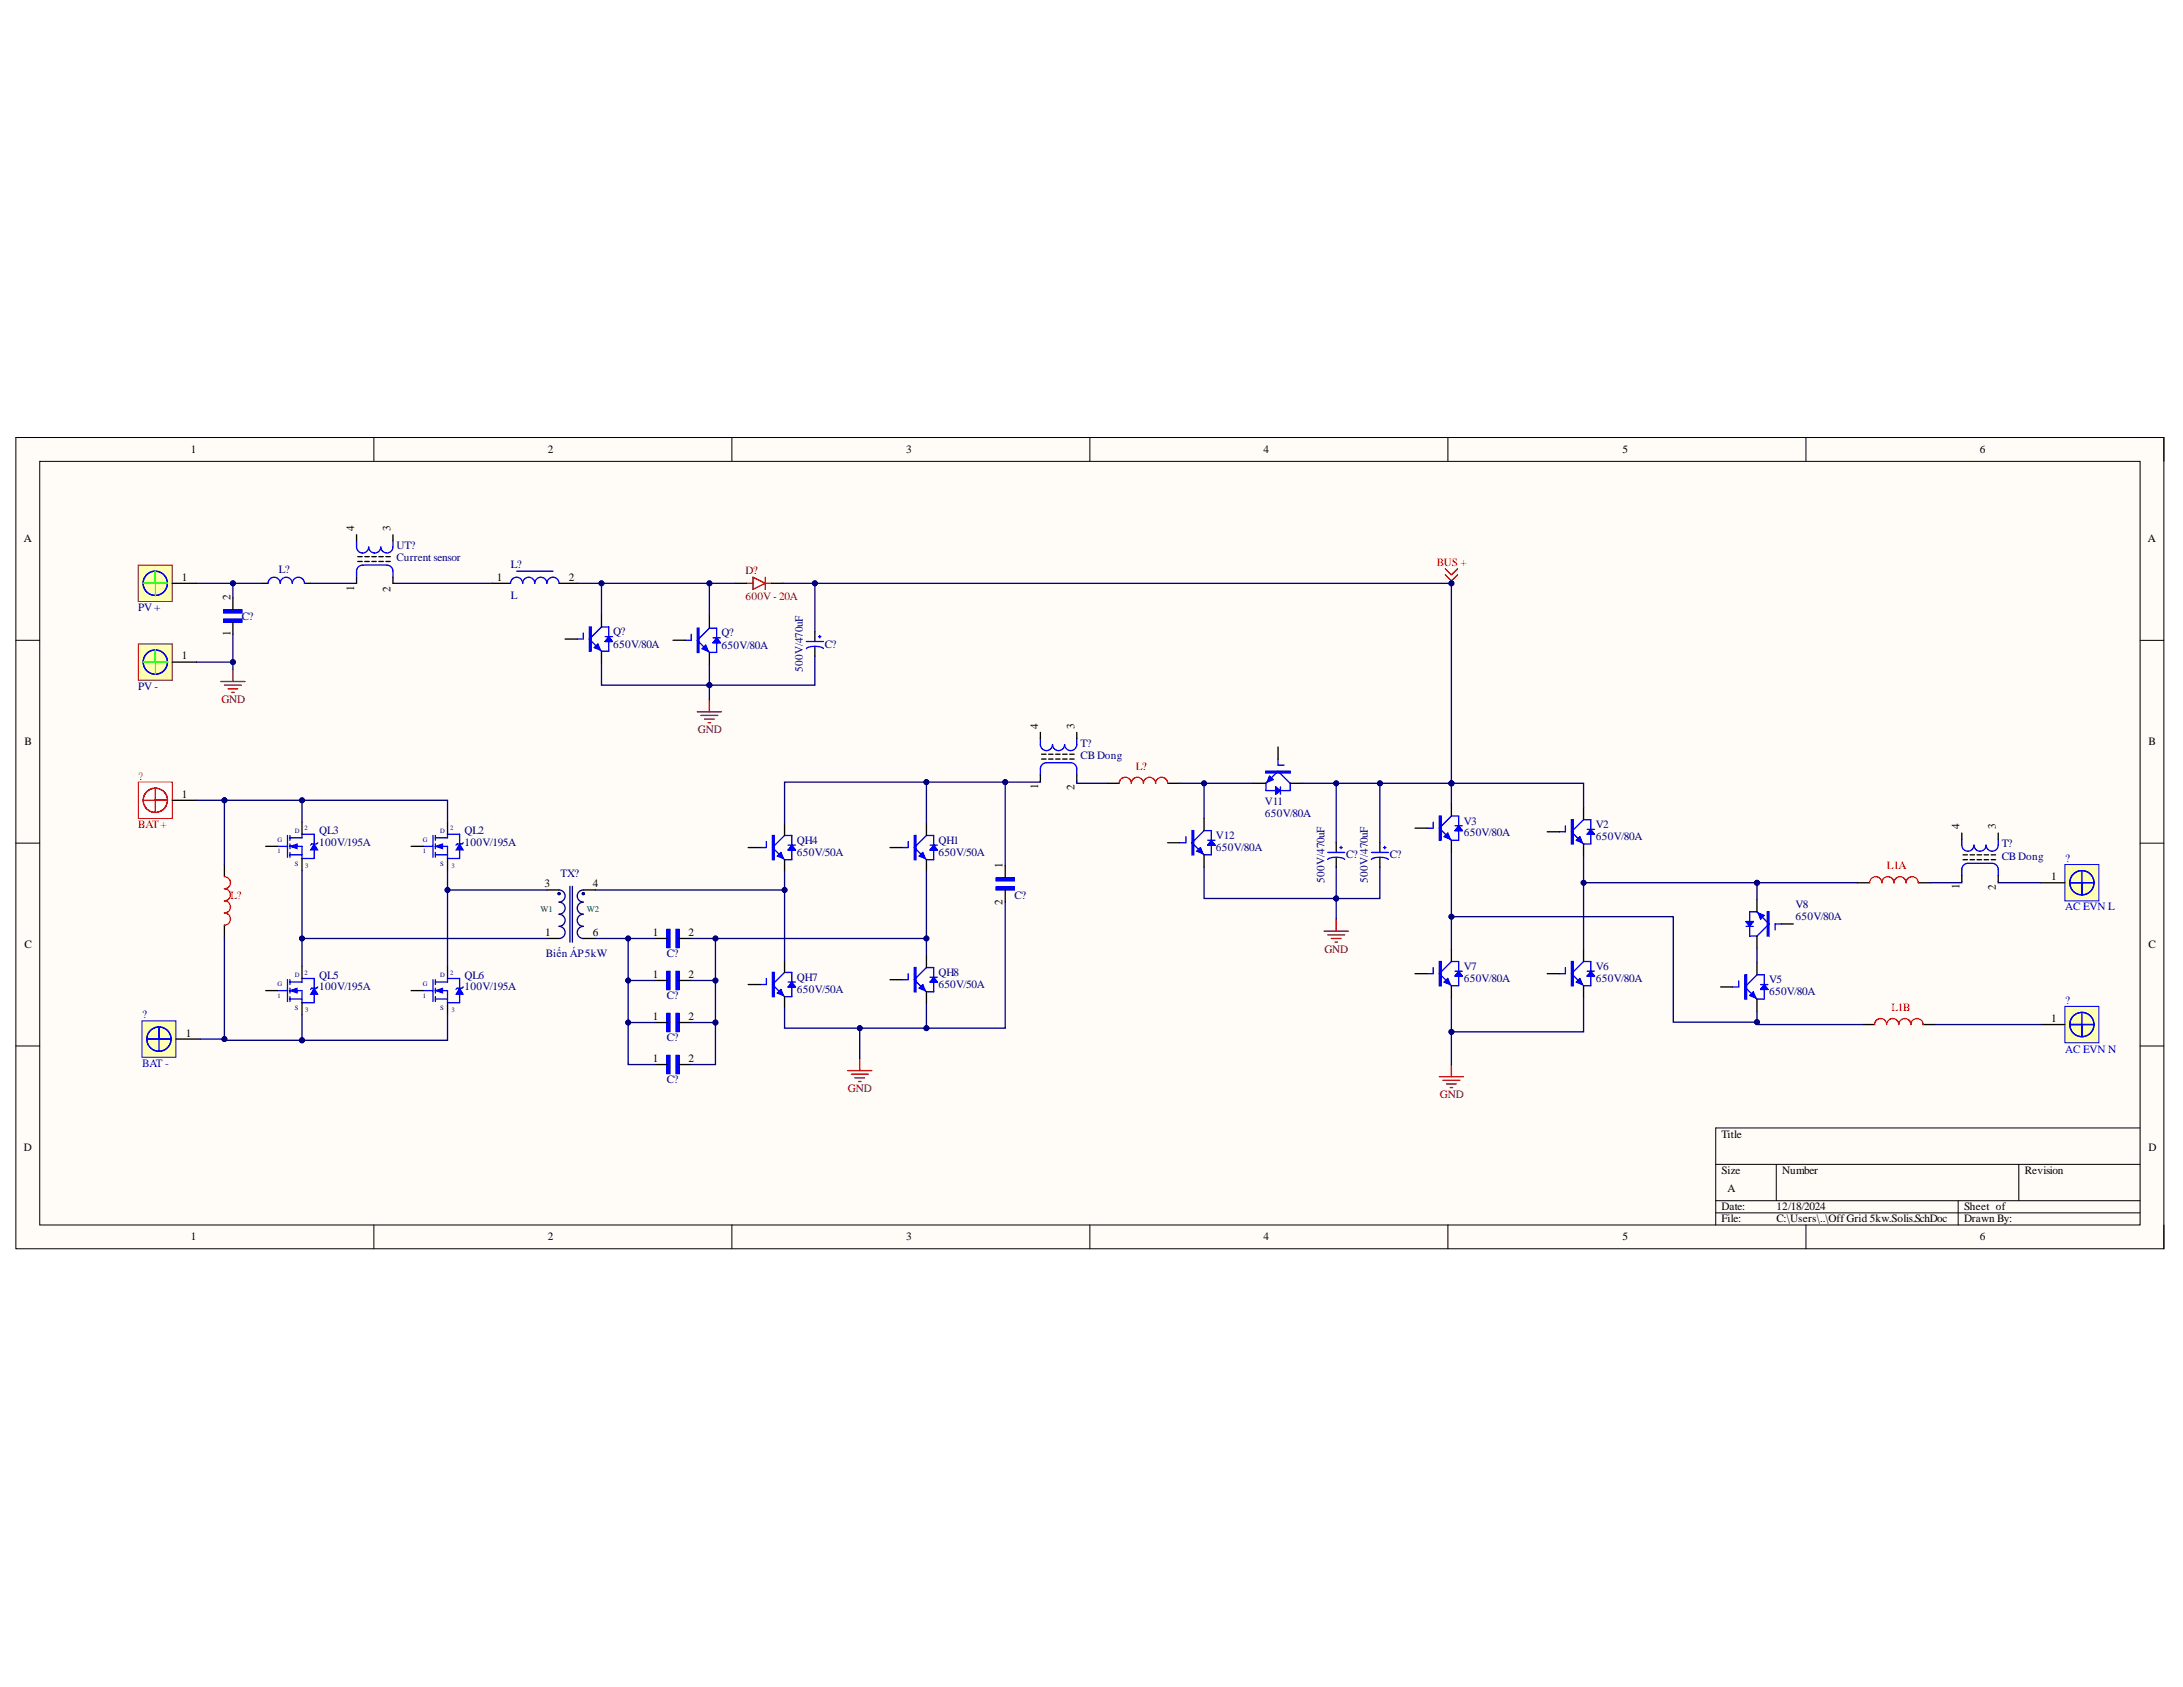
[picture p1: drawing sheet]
<svg xmlns="http://www.w3.org/2000/svg" width="279mm" height="216mm" viewBox="0 0 279 216" stroke-linecap="round" stroke-linejoin="round" font-family="sans-serif">
<defs><g id="words">
<g font-size="1.4">
<text x="24.4" y="57.9">1</text>
<text x="70.1" y="57.9">2</text>
<text x="116" y="57.9">3</text>
<text x="161.7" y="57.9">4</text>
<text x="207.6" y="57.9">5</text>
<text x="253.4" y="57.9">6</text>
<text x="3" y="69.4">A</text>
<text x="45.3" y="68" transform="rotate(-90 45.3 68)">4</text>
<text x="50" y="68" transform="rotate(-90 50 68)">3</text>
<text x="274.9" y="69.4">A</text>
<text x="23.3" y="74.3">1</text>
<text x="29.5" y="76.8" transform="rotate(-90 29.5 76.8)">2</text>
<text x="45.3" y="75.7" transform="rotate(-90 45.3 75.7)">1</text>
<text x="50" y="75.8" transform="rotate(-90 50 75.8)">2</text>
<text x="63.6" y="74.3">1</text>
<text x="72.8" y="74.3">2</text>
<text x="29.5" y="81.3" transform="rotate(-90 29.5 81.3)">1</text>
<text x="23.3" y="84.4">1</text>
<text x="3.1" y="95.4">B</text>
<text x="132.9" y="93.3" transform="rotate(-90 132.9 93.3)">4</text>
<text x="137.5" y="93.3" transform="rotate(-90 137.5 93.3)">3</text>
<text x="275" y="95.4">B</text>
<text x="132.9" y="101" transform="rotate(-90 132.9 101)">1</text>
<text x="137.5" y="101.1" transform="rotate(-90 137.5 101.1)">2</text>
<text x="23.3" y="102.1">1</text>
<text x="250.8" y="106.1" transform="rotate(-90 250.8 106.1)">4</text>
<text x="255.4" y="106.1" transform="rotate(-90 255.4 106.1)">3</text>
<text x="69.7" y="113.6">3</text>
<text x="75.9" y="113.6">4</text>
<text x="128.3" y="111.1" transform="rotate(-90 128.3 111.1)">1</text>
<text x="250.8" y="113.8" transform="rotate(-90 250.8 113.8)">1</text>
<text x="255.4" y="113.9" transform="rotate(-90 255.4 113.9)">2</text>
<text x="262.5" y="112.6">1</text>
<text x="69.8" y="119.7">1</text>
<text x="75.9" y="119.7">6</text>
<text x="83.6" y="119.7">1</text>
<text x="88.1" y="119.7">2</text>
<text x="128.3" y="115.8" transform="rotate(-90 128.3 115.8)">2</text>
<text x="3.1" y="121.3">C</text>
<text x="83.6" y="125.1">1</text>
<text x="88.1" y="125.1">2</text>
<text x="275" y="121.3">C</text>
<text x="83.6" y="130.6">1</text>
<text x="88.1" y="130.6">2</text>
<text x="262.5" y="130.8">1</text>
<text x="23.8" y="132.7">1</text>
<text x="83.6" y="135.9">1</text>
<text x="88.1" y="135.9">2</text>
<text x="3" y="147.3">D</text>
<text x="220.3" y="145.6">Title</text>
<text x="275" y="147.3">D</text>
<text x="220.3" y="150.3">Size</text>
<text x="220.3" y="154.9">Date:</text>
<text x="221.1" y="152.5">A</text>
<text x="227.4" y="154.9">12/18/2024</text>
<text x="228.1" y="150.3">Number</text>
<text x="251.4" y="154.9">Sheet of</text>
<text x="259.2" y="150.3">Revision</text>
<text x="24.4" y="158.7">1</text>
<text x="70.1" y="158.7">2</text>
<text x="116" y="158.7">3</text>
<text x="161.7" y="158.7">4</text>
<text x="207.6" y="158.7">5</text>
<text x="220.3" y="156.4">File:</text>
<text x="227.4" y="156.4">C:\Users\..\OffGrid 5kw.Solis.SchDoc</text>
<text x="251.4" y="156.4">Drawn By:</text>
<text x="253.4" y="158.7">6</text>
</g>
<g font-size="1.4" fill="#000080">
<text x="50.7" y="70.3">UT?</text>
<text x="50.7" y="71.8">Current sensor</text>
<text x="35.7" y="73.3">L?</text>
<text x="65.4" y="72.6">L?</text>
<text x="65.4" y="76.6">L</text>
<text x="17.7" y="78.2">PV+</text>
<text x="31" y="79.3">C?</text>
<text x="78.5" y="81.3">Q?</text>
<text x="78.5" y="82.9">650V/80A</text>
<text x="92.4" y="81.4">Q?</text>
<text x="92.4" y="83">650V/80A</text>
<text x="105.6" y="82.9">C?</text>
<text x="17.7" y="88.3">PV -</text>
<text x="102.8" y="86" transform="rotate(-90 102.8 86)">500V/470uF</text>
<text x="138.3" y="95.6">T?</text>
<text x="138.3" y="97.2">CBDong</text>
<text x="40.9" y="106.7">QL3</text>
<text x="59.5" y="106.7">QL2</text>
<text x="102" y="108">QH4</text>
<text x="120.1" y="108">QH1</text>
<text x="155.6" y="107.4">V12</text>
<text x="161.9" y="103">V11</text>
<text x="161.9" y="104.6">650V/80A</text>
<text x="187.3" y="105.5">V3</text>
<text x="187.3" y="107.1">650V/80A</text>
<text x="204.3" y="106">V2</text>
<text x="204.3" y="107.5">650V/80A</text>
<text x="40.9" y="108.3">100V/195A</text>
<text x="59.5" y="108.3">100V/195A</text>
<text x="71.7" y="112.3">TX?</text>
<text x="102" y="109.5">650V/50A</text>
<text x="120.1" y="109.5">650V/50A</text>
<text x="155.6" y="108.9">650V/80A</text>
<text x="169.5" y="113" transform="rotate(-90 169.5 113)">500V/470uF</text>
<text x="172.3" y="109.8">C?</text>
<text x="175.1" y="113" transform="rotate(-90 175.1 113)">500V/470uF</text>
<text x="177.9" y="109.8">C?</text>
<text x="256.2" y="108.4">T?</text>
<text x="256.2" y="110">CBDong</text>
<text x="129.8" y="115.1">C?</text>
<text x="229.8" y="116.2">V8</text>
<text x="229.8" y="117.8">650V/80A</text>
<text x="40.9" y="125.2">QL5</text>
<text x="59.5" y="125.2">QL6</text>
<text x="69.9" y="122.4">Biến ÁP5kW</text>
<text x="85.3" y="122.5">C?</text>
<text x="102" y="125.5">QH7</text>
<text x="120.1" y="124.9">QH8</text>
<text x="187.3" y="124.1">V7</text>
<text x="187.3" y="125.7">650V/80A</text>
<text x="204.3" y="124.1">V6</text>
<text x="204.3" y="125.7">650V/80A</text>
<text x="226.4" y="125.8">V5</text>
<text x="40.9" y="126.8">100V/195A</text>
<text x="59.5" y="126.8">100V/195A</text>
<text x="85.3" y="127.9">C?</text>
<text x="102" y="127.1">650V/50A</text>
<text x="120.1" y="126.4">650V/50A</text>
<text x="226.4" y="127.3">650V/80A</text>
<text x="85.3" y="133.3">C?</text>
<text x="85.3" y="138.6">C?</text>
</g>
<g font-size="1.4" fill="#c00">
<text x="95.4" y="73.4">D?</text>
<text x="95.4" y="76.8">600V- 20A</text>
</g>
<g font-size="1.4" fill="#f00">
<text x="183.9" y="72.5">BUS +</text>
<text x="17.7" y="99.8">?</text>
<text x="145.4" y="98.5">L?</text>
<text x="17.7" y="106">BAT+</text>
<text x="241.5" y="111.2">L1A</text>
<text x="29.5" y="115">L?</text>
<text x="242.1" y="129.4">L1B</text>
</g>
<g font-size="1.4" fill="#800000">
<text x="28.3" y="90">GND</text>
<text x="89.3" y="93.9">GND</text>
<text x="169.5" y="121.9">GND</text>
<text x="108.5" y="139.8">GND</text>
<text x="184.3" y="140.5">GND</text>
</g>
<g font-size="1.4" fill="#00f">
<text x="264.3" y="110.3">?</text>
<text x="264.3" y="116.5">AC EVN L</text>
<text x="18.2" y="130.3">?</text>
<text x="264.3" y="128.4">?</text>
<text x="18.2" y="136.6">BAT -</text>
<text x="264.3" y="134.7">AC EVN N</text>
</g>
<g font-size="1.1" fill="#008000">
<text x="69.2" y="116.7">W1</text>
<text x="75.1" y="116.7">W2</text>
</g>
<g font-size=".8" fill="#000080">
<text x="35.5" y="107.8">G</text>
<text x="37.7" y="106.5">D</text>
<text x="39" y="106.2">2</text>
<text x="54.1" y="107.8">G</text>
<text x="56.3" y="106.5">D</text>
<text x="57.6" y="106.2">2</text>
<text x="35.5" y="109.2">1</text>
<text x="37.7" y="110.8">S</text>
<text x="39.1" y="111">3</text>
<text x="54.1" y="109.2">1</text>
<text x="56.3" y="110.8">S</text>
<text x="57.8" y="111">3</text>
<text x="37.7" y="125">D</text>
<text x="39" y="124.7">2</text>
<text x="56.3" y="125">D</text>
<text x="57.6" y="124.7">2</text>
<text x="35.5" y="126.2">G</text>
<text x="35.5" y="127.7">1</text>
<text x="37.7" y="129.2">S</text>
<text x="39.1" y="129.5">3</text>
<text x="54.1" y="126.2">G</text>
<text x="54.1" y="127.7">1</text>
<text x="56.3" y="129.2">S</text>
<text x="57.8" y="129.5">3</text>
</g>
</g></defs>
<path d="M2 56h275v103.8h-275z" fill-rule="evenodd" fill="#fffcf8"/>
<path d="M2 56h275v103.8h-275z" fill="none" stroke="#000" stroke-width=".13"/>
<path d="M5.1 59h268.8v97.8h-268.8z" fill-rule="evenodd" fill="#fffcf8"/>
<g fill="none" stroke="#000" stroke-width=".13">
<path d="M2 56h3.1M5.1 59h268.8v97.8h-268.8zM47.9 56v3M93.7 56v3M139.5 56v3M185.3 56v3M231.1 56v3M273.9 56h3.1v3M2 81.9h3.1M273.9 82h3.1M2 107.9h3.1M273.9 107.9h3.1"/>
<path d="M2 133.9h3.1M273.9 133.9h3.1M47.9 156.8v3M93.7 156.8v3M139.5 156.8v3M185.3 156.8v3M219.6 149h54.3M219.6 153.7h54.3M219.6 155.2h54.3M227.3 149v4.7M231.1 156.8v3M250.6 153.7v3.1"/>
<path d="M258.4 149v4.7M273.9 144.4h-54.3v12.4M277 156.8v3"/>
</g>
<path d="M162 98.8h3.1M99 106.9v3.1M117.1 106.9v3.1M152.7 106.3v3.1M184.3 104.4v3.1M201.2 104.9v3.1M99 124.5v3.1M117.1 123.8v3.1M184.3 123.1v3.1M201.2 123.1v3.1" fill="none" stroke="#00f" stroke-width=".23"/>
<g fill="none" stroke="#00f" stroke-width=".17">
<path d="M162 98.7h3.1v.2h-3.1zM162.5 99.3l.5 .5-.8 .3zM162.5 99.5l.3 .3-.5 .2zM162.5 99.6l.1 .2M163.6 97.1v.8h.7M85.4 118.9h.3v2.4h-.3zM86.5 118.9h.4v2.4h-.4zM98.1 107.7v.8h-.8M98.9 106.9h.2v3.1h-.2zM99.5 109.6l.4-.5 .4 .8zM99.6 109.6l.3-.4 .3 .6zM99.9 109.4l-.1 .2"/>
<path d="M100.2 109.8l-1.3-1.3 1.5-1.6h.9v3.1h-.9l-.1-.1M100.2 109.8l.1 .1M100.9 108.2h.9M100.9 108.8h.9M100.9 108.8l.1-.2 .5 .2M101.3 108.2l-.4 .6M101.3 108.2l.5 .6M101.3 108.2l-.3 .6 .3-.5M101.3 108.3l-.1 .5 .1-.2M101.3 108.3l.2 .2M101.3 108.3l.2 .5M101.3 108.6l.5 .2"/>
<path d="M101.3 108.6l.2 .2M101.3 108.6l-.4 .2M101.5 108.5l-.2 .1M101.5 108.5l.2 .1M101.5 108.5v.3M101.5 108.5l.2 .3M101.7 108.6l-.2 .2M101.7 108.6l.1 .2M116.2 107.7v.8h-.7M117 106.9h.3v3.1h-.3zM117 108.5l1.6-1.6h.9v3.1h-.9zM117.6 109.6l.5-.5 .3 .8z"/>
<path d="M117.9 109.4l.2-.2 .2 .6-.5-.2zM118.1 109.4l-.2 .2M119 108.2h1M119 108.8h1M119 108.8l.2-.2 .5 .2M119.5 108.2l-.5 .6M119.5 108.2l.5 .6M119.5 108.2l-.3 .6 .3-.5M119.5 108.3l-.2 .5 .4-.3M119.5 108.3l.2 .2M119.5 108.3l.2 .5M119.5 108.6l.5 .2"/>
<path d="M119.5 108.6l.2 .2M119.5 108.6l-.5 .2M119.7 108.5l.1 .1M119.7 108.5v.3M119.7 108.5l.1 .3M119.8 108.6l-.1 .2M119.8 108.6l.2 .2M151.8 107.1v.8h-.8M152.6 106.3h.2v3.1h-.2zM152.6 107.9l1.5-1.6h.9v3.1h-.9zM153.2 108.9l.4-.4 .4 .7zM153.3 108.9l.3-.3 .3 .6z"/>
<path d="M153.6 108.8l-.1 .1M154.6 107.5h.9M154.6 108.2h.9M154.6 108.2l.1-.2 .5 .2M155 107.5l-.4 .7M155 107.5l.5 .7M155 107.5l-.3 .7 .3-.5M155 107.7l-.1 .5 .3-.3M155 107.7l.2 .2M155 107.7l.2 .5M155 108l.5 .2M155 108l.2 .2"/>
<path d="M155 108l-.4 .2M155.2 107.9l.1 .1M155.2 107.9v.3M155.2 107.9l.1 .3M155.3 108l-.1 .2M155.3 108l.2 .2M162 100.2l1.6-1.5 1.5 1.5v1h-3.1zM163.3 100.7l.6 .5M163.3 100.7v.9M163.3 101.3l.1 .2M163.3 101.3h.3M163.3 100.7l.1 .2-.1 .4"/>
<path d="M163.3 100.7l.1 .5M163.4 101.5l-.1 .1M163.4 101.2l-.1 .4M163.4 101.2l-.1 .1M163.6 101.3l-.2 .2M163.6 101.3l-.3 .2M163.7 101.2l-.4-.3 .6 .3M163.7 101.2l-.4-.2 .3 .3M163.7 101.2l-.1 .1M163.7 101.2l-.4 .1M163.9 100.7v.9M163.9 101.2l-.6 .4"/>
<path d="M183.4 105.2v.8h-.7M184.2 104.4h.3v3.1h-.3zM184.2 106l1.6-1.6h.9v3.1h-.9zM184.8 107.1l.5-.5 .3 .8zM185 107.1l.3-.3 .2 .5zM185.3 106.9l-.2 .2M186.2 105.7h1M186.2 106.3h1M186.2 106.3l.2-.2 .5 .2M186.7 105.7l-.5 .6M186.7 105.7l.5 .6M186.7 105.7l-.3 .6 .3-.5"/>
<path d="M186.7 105.8l-.2 .5 .2-.2M186.7 105.8l.2 .2M186.7 105.8l.2 .5M186.7 106.1l.5 .2M186.7 106.1l.2 .2M186.7 106.1l-.5 .2M186.9 106l-.2 .1M186.9 106l.1 .1M186.9 106v.3M186.9 106l.1 .3M187 106.1l-.1 .2M187 106.1l.2 .2"/>
<path d="M200.4 105.7v.8h-.8M201.1 104.9h.3v3.1h-.3zM201.7 107.5l.5-.4 .3 .8zM201.9 107.5l.3-.3 .2 .6zM202.2 107.4l-.1 .1M202.4 107.8l-1.3-1.3 1.6-1.6h.9v3.1h-.9l-.2-.1M202.4 107.8l.1 .1M203.1 106.1h1M203.1 106.8h1M203.1 106.8l.2-.2 .5 .2M203.6 106.1l-.5 .7M203.6 106.1l.5 .7"/>
<path d="M203.6 106.1l-.3 .7 .3-.5M203.6 106.3l-.1 .5 .1-.2M203.6 106.3l.2 .2M203.6 106.3l.2 .5M203.6 106.6l.5 .2M203.6 106.6l.2 .2M203.6 106.6l-.5 .2M203.8 106.5v.3M203.8 106.5l-.2 .1M203.8 106.5l.1 .1M203.8 106.5l.1 .3M203.9 106.6l-.1 .2"/>
<path d="M203.9 106.6l.2 .2M85.4 135.1h.3v2.3h-.3zM85.4 129.7h.3v2.3h-.3zM85.4 124.3h.3v2.3h-.3zM86.5 135.1h.4v2.3h-.4zM86.5 129.7h.4v2.3h-.4zM86.5 124.3h.4v2.3h-.4zM98.1 125.2v.8h-.8M98.9 124.5h.2v3.1h-.2zM99.5 127.1l.4-.5 .4 .8zM99.6 127.1l.3-.3 .3 .5zM99.9 126.9l-.1 .2"/>
<path d="M100.2 127.3l-1.3-1.3 1.5-1.5h.9v3.1h-.9l-.1-.2M100.2 127.3l.1 .1M100.9 125.7h.9M100.9 126.3h.9M100.9 126.3l.1-.1 .5 .1M101.3 125.7l-.4 .6M101.3 125.7l.5 .6M101.3 125.7l-.3 .6 .3-.5M101.3 125.8l-.1 .5 .3-.3M101.3 125.8l.2 .2M101.3 125.8l.2 .5M101.3 126.2l.5 .1"/>
<path d="M101.3 126.2l.2 .1M101.3 126.2l-.4 .1M101.5 126v.3M101.5 126l.2 .2M101.5 126l.2 .3M101.7 126.2l-.2 .1M101.7 126.2l.1 .1M116.2 124.6v.8h-.7M117 123.8h.3v3.1h-.3zM117.6 126.5l.5-.5 .3 .8zM117.9 126.3l-.9-.9 1.6-1.6h.9v3.1h-.9l-.2-.1M117.9 126.3l.2-.1 .2 .5"/>
<path d="M117.9 126.3l-.1 .2 .5 .2M117.9 126.3l.4 .4M118.1 126.3l-.2 .2M118.3 126.7l.1 .1M119 125.7h1M119 125.1h1M119 125.7l.2-.2 .5 .2M119.5 125.1l-.5 .6M119.5 125.1l.5 .6M119.5 125.1l-.3 .6 .3-.5M119.5 125.2l-.2 .5 .2-.2M119.5 125.2l.2 .2"/>
<path d="M119.5 125.2l.2 .5M119.5 125.5l.5 .2M119.5 125.5l.2 .2M119.5 125.5l-.5 .2M119.7 125.4v.3M119.7 125.4l-.2 .1M119.7 125.4l.1 .1M119.7 125.4l.1 .3M119.8 125.5l-.1 .2M119.8 125.5l.2 .2M183.4 123.8v.8h-.7M184.2 123.1h.3v3.1h-.3z"/>
<path d="M184.8 125.7l.5-.5 .3 .8zM185 125.7l.3-.3 .2 .5zM185.3 125.5l-.2 .2M185.8 123.1h.9v3.1h-.9l-1.6-1.6zM186.2 124.3h1M186.2 124.9h1M186.2 124.9l.2-.1 .5 .1M186.7 124.3l-.5 .6M186.7 124.3l.5 .6M186.7 124.3l-.3 .6 .3-.4M186.7 124.5l-.2 .4 .2-.1M186.7 124.5l.2 .1"/>
<path d="M186.7 124.5l.2 .4M186.7 124.8l.5 .1M186.7 124.8l.2 .1M186.7 124.8l-.5 .1M186.9 124.6v.3M186.9 124.6l-.2 .2M186.9 124.6l.1 .2M186.9 124.6l.1 .3M187 124.8l-.1 .1M187 124.8l.2 .1M200.4 123.8v.8h-.8M201.1 123.1h.3v3.1h-.3z"/>
<path d="M201.7 125.7l.5-.5 .3 .8zM201.9 125.7l.3-.3 .2 .5zM202.2 125.5l-.1 .2M202.4 125.9l-1.3-1.3 1.6-1.5h.9v3.1h-.9l-.2-.2M202.4 125.9l.1 .1M203.1 124.3h1M203.1 124.9h1M203.1 124.9l.2-.1 .5 .1M203.6 124.3l-.5 .6M203.6 124.3l.5 .6M203.6 124.3l-.3 .6 .3-.4M203.6 124.5l-.1 .4 .1-.1"/>
<path d="M203.6 124.5l.2 .1M203.6 124.5l.2 .4M203.6 124.8l.5 .1M203.6 124.8l.2 .1M203.6 124.8l-.5 .1M203.8 124.6l-.2 .2M203.8 124.6l.1 .2M203.8 124.6v.3M203.8 124.6l.1 .3M203.9 124.8l-.1 .1M203.9 124.8l.2 .1"/>
</g>
<g fill="none" stroke="#000" stroke-width=".17">
<path d="M163.6 95.6v1.5M70 113.9h1.6M74.7 113.9h1.5M95.8 108.5h1.5M100.4 105.4v1.5M100.4 110v1.6M113.9 108.5h1.6M118.6 105.4v1.5M118.6 110v1.6M149.4 107.9h1.6M154.1 104.7v1.6M154.1 109.4v1.6"/>
<path d="M160.5 100.2h1.5M165.1 100.2h1.6M181.1 106h1.6M185.8 102.9v1.5M185.8 107.5v1.6M198 106.5h1.6M202.7 103.4v1.5M202.7 108v1.6M70 120.1h1.6M74.7 120.1h1.5M83.8 120.1h1.6M83.8 136.2h1.6"/>
<path d="M83.8 130.9h1.6M83.8 125.5h1.6M86.9 120.1h1.6M86.9 136.2h1.6M86.9 130.9h1.6M86.9 125.5h1.6M95.8 126h1.5M100.4 122.9v1.6M100.4 127.6v1.5M113.9 125.4h1.6M118.6 122.3v1.5M118.6 126.9v1.6"/>
<path d="M181.1 124.6h1.6M185.8 121.5v1.6M185.8 126.2v1.5M198 124.6h1.6M202.7 121.5v1.6M202.7 126.2v1.5"/>
</g>
<path d="M108.5 137h3.1M109 137.5h2.1M109.4 137.9h1.3M109.9 138.4h.3M110 135.5v1.5M184.2 137.8h3.1M184.7 138.3h2.2M185.1 138.7h1.3M185.6 139.2h.3M185.8 136.2v1.6" fill="none" stroke="#800000" stroke-width=".17"/>
<path d="M71.6 113.9a.78 .78 0 0 1 .7 .8 .78 .78 0 0 1-.7 .8 .78 .78 0 0 1 .7 .7 .78 .78 0 0 1-.7 .8 .77 .77 0 0 1 .7 .8 .77 .77 0 0 1-.7 .8 .78 .78 0 0 1 .7 .7 .78 .78 0 0 1-.7 .8M74.7 113.9a.78 .78 0 0 0-.8 .8 .78 .78 0 0 0 .8 .8 .78 .78 0 0 0-.8 .7 .78 .78 0 0 0 .8 .8 .77 .77 0 0 0-.8 .8 .77 .77 0 0 0 .8 .8 .78 .78 0 0 0-.8 .7 .78 .78 0 0 0 .8 .8" fill="none" stroke="#0c0087" stroke-width=".17"/>
<g fill="none" stroke="#000080" stroke-width=".17">
<path d="M72.9 113.4v7.2M73.3 113.4v7.2"/>
<circle cx="71.6" cy="114.4" r=".13"/>
<circle cx="71.6" cy="114.4" r=".12"/>
<circle cx="74.7" cy="114.4" r=".13"/>
<circle cx="74.7" cy="114.4" r=".12"/>
</g>
<path d="M85.6 118.9v2.4M86.7 118.9v2.4M85.6 124.3v2.3M85.6 129.7v2.3M85.6 135.1v2.3M86.7 124.3v2.3M86.7 129.7v2.3M86.7 135.1v2.3" fill="none" stroke="#00f" stroke-width=".39"/>
<path d="M185 72.8l.8 .8 .7-.8M185 73.6l.8 .7M185.8 74.3v.4M186.5 73.6l-.7 .7" fill="none" stroke="#f00" stroke-width=".17"/>
<circle cx="185.8" cy="74.7" r=".31" fill="#000080"/>
<circle cx="185.8" cy="74.7" r=".31" fill="none" stroke="#000080" stroke-width=".13"/>
<path d="M226.3 116.7v3.1M223.4 124.8v3.1" fill="none" stroke="#00f" stroke-width=".23"/>
<g fill="none" stroke="#00f" stroke-width=".17">
<path d="M133.2 99.2v-.8a.78 .78 0 0 1 .7-.8h3.1a.78 .78 0 0 1 .8 .8v.8M133.2 94.5v.8a.78 .78 0 0 0 .7 .8 .78 .78 0 0 0 .8-.8 .77 .77 0 0 0 .8 .8 .77 .77 0 0 0 .8-.8 .78 .78 0 0 0 .7 .8 .78 .78 0 0 0 .8-.8v-.8M127.5 112.3h2.3v.4h-2.3zM127.5 113.5h2.3v.4h-2.3zM223.5 118.6h.9M223.5 117.9h.9M223.5 117.9l.4 .7M223.5 117.9l.1 .2M223.5 117.9l.4 .2M223.6 118.1l.2 .1M223.6 117.9l.2 .3M223.8 118.2l.1 .2"/>
<path d="M223.8 117.9l.1 .5M223.8 117.9l-.2 .2M223.8 117.9v.3M223.8 117.9l.1 .2M223.8 117.9l.4 .2 .2-.2M223.9 116.7h1l1.5 1.5-1.5 1.6h-1zM223.9 118.4l.3-.5-.3 .7M223.9 118.1l.2-.2-.2 .5M223.9 118.1l-.1 .1M224.4 117.9l-.5 .7M224.4 117.9l-.5 .2M225 116.9l.8 .3-.5 .4z"/>
<path d="M225.1 116.9l.5 .3-.3 .3zM225.5 117.2l-.2 .1M226.2 116.7h.2v3.1h-.2zM228 118.2h-.8v.8M251.1 112v-.7a.78 .78 0 0 1 .8-.8h3.1a.78 .78 0 0 1 .8 .8v.7M251.1 107.4v.8a.78 .78 0 0 0 .8 .7 .78 .78 0 0 0 .7-.7 .78 .78 0 0 0 .8 .7 .78 .78 0 0 0 .8-.7 .78 .78 0 0 0 .8 .7 .78 .78 0 0 0 .8-.7v-.8M222.5 125.5v.8h-.7M223.3 124.8h.2v3.1h-.2zM223.3 126.3l1.6-1.5h.9v3.1h-.9zM223.9 127.4l.5-.5 .3 .8zM224.2 127.2l.2-.1 .2 .5-.5-.2zM224.4 127.2l-.2 .2"/>
<path d="M225.3 126h1M225.3 126.6h1M225.3 126.6l.2-.1 .5 .1M225.8 126l-.5 .6M225.8 126l.5 .6M225.8 126l-.3 .6 .3-.4M225.8 126.2l-.2 .4 .4-.3M225.8 126.2l.2 .1M225.8 126.2l.2 .4M225.8 126.5l.5 .1M225.8 126.5l.2 .1M225.8 126.5l-.5 .1"/>
<path d="M226 126.3l.1 .2M226 126.3v.3M226 126.3l.1 .3M226.1 126.5l.2 .1M226.1 126.5l-.1 .1"/>
</g>
<g fill="none" stroke="#000" stroke-width=".17">
<path d="M133.2 93.7v.8M133.2 99.2v.7M133.3 96.5h.6M133.3 97.1h.6M134.2 96.5h.6M134.2 97.1h.6M135.1 96.5h.6M135.1 97.1h.6M136 96.5h.6M136 97.1h.6M136.9 96.5h.6M136.9 97.1h.6"/>
<path d="M137.8 93.7v.8M137.8 99.2v.7M128.7 110.8v1.5M128.7 113.9v1.6M141.7 100.2h1.5M149.4 100.2h1.6M224.9 115.1v1.6M224.9 119.8v1.5M228 118.2h1.5M237.7 113h1.6M245.5 113h1.6M251.1 106.6v.8"/>
<path d="M251.1 112v.8M251.2 109.4h.6M251.2 110h.6M252.1 109.4h.6M252.1 110h.6M253 109.4h.6M253 110h.6M254 109.4h.5M254 110h.5M254.9 109.4h.5M254.9 110h.5M255.8 106.6v.8"/>
<path d="M255.8 112v.8M220.2 126.3h1.6M224.9 123.2v1.6M224.9 127.9v1.5M238.4 131.1h1.5M246.1 131.1h1.6"/>
</g>
<path d="M143.2 100.2a.78 .78 0 0 1 .8-.7 .78 .78 0 0 1 .8 .7 .77 .77 0 0 1 .8-.7 .77 .77 0 0 1 .7 .7 .78 .78 0 0 1 .8-.7 .78 .78 0 0 1 .8 .7 .77 .77 0 0 1 .8-.7 .77 .77 0 0 1 .7 .7M239.3 113a.78 .78 0 0 1 .8-.8 .78 .78 0 0 1 .8 .8 .78 .78 0 0 1 .7-.8 .78 .78 0 0 1 .8 .8 .77 .77 0 0 1 .8-.8 .77 .77 0 0 1 .8 .8 .78 .78 0 0 1 .7-.8 .78 .78 0 0 1 .8 .8M239.9 131.1a.77 .77 0 0 1 .8-.8 .77 .77 0 0 1 .8 .8 .78 .78 0 0 1 .7-.8 .78 .78 0 0 1 .8 .8 .78 .78 0 0 1 .8-.8 .78 .78 0 0 1 .8 .8 .78 .78 0 0 1 .8-.8 .78 .78 0 0 1 .7 .8" fill="none" stroke="#f00" stroke-width=".17"/>
<path d="M169.5 119.2h3.1M169.9 119.6h2.2M171 117.6v1.6M170.4 120.1h1.2M170.9 120.6h.3" fill="none" stroke="#800000" stroke-width=".17"/>
<path d="M127.5 112.5h2.3M127.5 113.7h2.3" fill="none" stroke="#00f" stroke-width=".39"/>
<path d="M264.3 110.6h4.3v4.7h-4.3z" fill-rule="evenodd" fill="#ffffb0"/>
<path d="M264.3 110.6h4.3v4.7h-4.3z" fill="none" stroke="#00f" stroke-width=".13"/>
<g fill="none" stroke="#00f" stroke-width=".17">
<path d="M264.9 113h3.1M266.5 111.4v3.1"/>
<circle cx="266.5" cy="113" r="1.55"/>
</g>
<path d="M261.2 113h3.1" fill="none" stroke="#000" stroke-width=".17"/>
<path d="M264.3 128.8h4.3v4.6h-4.3z" fill-rule="evenodd" fill="#ffffb0"/>
<path d="M264.3 128.8h4.3v4.6h-4.3z" fill="none" stroke="#00f" stroke-width=".13"/>
<g fill="none" stroke="#00f" stroke-width=".17">
<path d="M264.9 131.1h3.1M266.5 129.6v3.1"/>
<circle cx="266.5" cy="131.1" r="1.55"/>
</g>
<path d="M261.2 131.1h3.1" fill="none" stroke="#000" stroke-width=".17"/>
<path d="M18.2 130.7h4.3v4.6h-4.3z" fill-rule="evenodd" fill="#ffffb0"/>
<path d="M18.2 130.7h4.3v4.6h-4.3z" fill="none" stroke="#00f" stroke-width=".13"/>
<g fill="none" stroke="#00f" stroke-width=".17">
<path d="M18.8 133h3.1M20.3 131.4v3.1"/>
<circle cx="20.3" cy="133" r="1.55"/>
</g>
<path d="M22.5 133h3.1" fill="none" stroke="#000" stroke-width=".17"/>
<path d="M17.7 100.1h4.3v4.6h-4.3z" fill-rule="evenodd" fill="#fff"/>
<path d="M17.7 100.1h4.3v4.6h-4.3z" fill="none" stroke="#f00" stroke-width=".13"/>
<g fill="none" stroke="#f00" stroke-width=".17">
<path d="M18.3 102.4h3.1M19.9 100.9v3.1M28.7 112.2a.77 .77 0 0 1 .8 .8 .77 .77 0 0 1-.8 .7 .78 .78 0 0 1 .8 .8 .78 .78 0 0 1-.8 .8 .77 .77 0 0 1 .8 .8 .77 .77 0 0 1-.8 .7 .78 .78 0 0 1 .8 .8 .78 .78 0 0 1-.8 .8"/>
<circle cx="19.9" cy="102.4" r="1.55"/>
</g>
<path d="M22 102.4h3.2M28.7 110.6v1.6M28.7 118.4v1.5" fill="none" stroke="#000" stroke-width=".17"/>
<path d="M35.6 108.3h1.2M36.8 106.9v2.8M37.1 107.2h1.6M37.1 108.3h1.6v1.6M37.1 109.4h1.6M37.1 106.9v.6M37.1 108v.6M37.1 109.1v.6" fill="none" stroke="#00f" stroke-width=".17"/>
<path d="M37.1 108.3l.9-.3v.6z" fill="#00f"/>
<path d="M37.1 108.3l.9-.3v.6z" fill="none" stroke="#00f" stroke-width=".13"/>
<path d="M38.7 106.8v.4M40.2 108.8v1.1h-1.5M40.2 106.8v1.2" fill="none" stroke="#00f" stroke-width=".17"/>
<path d="M40.2 108l.5 .8h-1z" fill="#00f"/>
<path d="M40.2 108l.5 .8h-1z" fill="none" stroke="#00f" stroke-width=".13"/>
<path d="M38.7 106.8h1.5M40.7 107.9l-.2 .1h-.6l-.2 .2M35.6 126.8h1.2M36.8 125.4v2.8M37.1 125.7h1.6M37.1 126.8h1.6v1.5M37.1 127.9h1.6M37.1 125.4v.6M37.1 126.5v.6M37.1 127.6v.6" fill="none" stroke="#00f" stroke-width=".17"/>
<path d="M34 108.3h1.6M38.7 105.2v1.6M38.7 109.9v1.5" fill="none" stroke="#000" stroke-width=".17"/>
<path d="M37.1 126.8l.9-.3v.6z" fill="#00f"/>
<path d="M37.1 126.8l.9-.3v.6z" fill="none" stroke="#00f" stroke-width=".13"/>
<path d="M38.7 125.2v.5M40.2 127.2v1.1h-1.5M40.2 125.2v1.3" fill="none" stroke="#00f" stroke-width=".17"/>
<path d="M40.2 126.5l.5 .7h-1z" fill="#00f"/>
<path d="M40.2 126.5l.5 .7h-1z" fill="none" stroke="#00f" stroke-width=".13"/>
<path d="M54.2 108.3h1.2M55.4 106.9v2.8M55.7 107.2h1.6M55.7 108.3h1.6v1.6M55.7 109.4h1.6M55.7 106.9v.6M55.7 108v.6M55.7 109.1v.6M38.7 125.2h1.5M40.7 126.3l-.2 .2h-.6l-.2 .1" fill="none" stroke="#00f" stroke-width=".17"/>
<path d="M34 126.8h1.6M38.7 123.7v1.5M38.7 128.3v1.6" fill="none" stroke="#000" stroke-width=".17"/>
<path d="M55.7 108.3l1-.3v.6z" fill="#00f"/>
<path d="M55.7 108.3l1-.3v.6z" fill="none" stroke="#00f" stroke-width=".13"/>
<path d="M57.3 106.8v.4M58.8 108.8v1.1h-1.5M58.8 106.8v1.2" fill="none" stroke="#00f" stroke-width=".17"/>
<path d="M58.8 108l.5 .8h-.9z" fill="#00f"/>
<path d="M58.8 108l.5 .8h-.9z" fill="none" stroke="#00f" stroke-width=".13"/>
<path d="M57.3 106.8h1.5M59.3 107.9l-.2 .1h-.6l-.1 .2M54.2 126.8h1.2M55.4 125.4v2.8M55.7 125.7h1.6M55.7 126.8h1.6v1.5M55.7 127.9h1.6M55.7 125.4v.6M55.7 126.5v.6M55.7 127.6v.6" fill="none" stroke="#00f" stroke-width=".17"/>
<path d="M52.6 108.3h1.6M57.3 105.2v1.6M57.3 109.9v1.5" fill="none" stroke="#000" stroke-width=".17"/>
<path d="M55.7 126.8l1-.3v.6z" fill="#00f"/>
<path d="M55.7 126.8l1-.3v.6z" fill="none" stroke="#00f" stroke-width=".13"/>
<path d="M57.3 125.2v.5M58.8 127.2v1.1h-1.5M58.8 125.2v1.3" fill="none" stroke="#00f" stroke-width=".17"/>
<path d="M58.8 126.5l.5 .7h-.9z" fill="#00f"/>
<path d="M58.8 126.5l.5 .7h-.9z" fill="none" stroke="#00f" stroke-width=".13"/>
<path d="M57.3 125.2h1.5M59.3 126.3l-.2 .2h-.6l-.1 .1" fill="none" stroke="#00f" stroke-width=".17"/>
<path d="M94.1 74.7h1.5M98.7 74.7h1.6M52.6 126.8h1.6M57.3 123.7v1.5M57.3 128.3v1.6" fill="none" stroke="#000" stroke-width=".17"/>
<path d="M95.6 74.7h.8M96.4 73.9l1.5 .8-1.5 .7zM97.9 73.9v1.5M97.9 74.7h.8" fill="none" stroke="#c00" stroke-width=".17"/>
<path d="M17.7 72.3h4.3v4.7h-4.3z" fill-rule="evenodd" fill="#ffffb0"/>
<path d="M17.7 72.3h4.3v4.7h-4.3z" fill="none" stroke="#800000" stroke-width=".13"/>
<g fill="none" stroke="#00f" stroke-width=".17">
<path d="M28.6 79.2h2.4v.4h-2.4zM28.6 78.1h2.4v.4h-2.4zM39 74.6a.78 .78 0 0 0-.8-.7 .78 .78 0 0 0-.8 .7 .77 .77 0 0 0-.8-.7 .77 .77 0 0 0-.7 .7 .78 .78 0 0 0-.8-.7 .78 .78 0 0 0-.8 .8M45.6 73.9v-.8a.78 .78 0 0 1 .8-.8h3.1a.78 .78 0 0 1 .8 .8v.8M45.6 69.2v.8a.78 .78 0 0 0 .8 .8 .78 .78 0 0 0 .8-.8 .77 .77 0 0 0 .8 .8 .77 .77 0 0 0 .7-.8 .78 .78 0 0 0 .8 .8 .78 .78 0 0 0 .8-.8v-.8M65.3 74.7a.78 .78 0 0 1 .8-.8 .78 .78 0 0 1 .8 .8 .77 .77 0 0 1 .8-.8 .77 .77 0 0 1 .7 .8 .78 .78 0 0 1 .8-.8 .78 .78 0 0 1 .8 .8 .77 .77 0 0 1 .8-.8 .77 .77 0 0 1 .8 .8M66.1 73.1h4.7M74.7 81v.8h-.8M75.4 80.2h.3v3.1h-.3zM75.4 81.8l1.6-1.6h.9v3.1h-.9zM76.1 82.9l.4-.5 .3 .8zM76.4 82.7l.1-.1 .3 .5-.6-.2z"/>
<path d="M76.5 82.7l-.1 .2M77.5 81.5h.9M77.5 82.1h.9M77.5 82.1l.1-.2 .5 .2M77.9 81.5l-.4 .6M77.9 81.5l.5 .6M77.9 81.5l-.3 .6 .3-.5M77.9 81.6l-.1 .5 .3-.3M77.9 81.6l.2 .2M77.9 81.6l.2 .5M77.9 81.9l.5 .2M77.9 81.9l.2 .2"/>
<path d="M77.9 81.9l-.4 .2M78.1 81.8l.1 .1M78.1 81.8v.3M78.1 81.8l.1 .3M78.2 81.9l-.1 .2M78.2 81.9l.2 .2M88.5 81.2v.7h-.8M89.2 80.4h.3v3.1h-.3zM89.2 81.9l1.6-1.5h.9v3.1h-.9zM89.9 83l.4-.4 .3 .7zM90 83l.3-.3 .3 .6zM90.3 82.9l-.1 .1"/>
<path d="M91.3 81.6h.9M91.3 82.3h.9M91.3 82.3l.1-.2 .5 .2M91.7 81.6l-.4 .7M91.7 81.6l.5 .7M91.7 81.6l-.3 .7 .3-.5M91.7 81.8l-.1 .5 .3-.4M91.7 81.8l.2 .1M91.7 81.8l.2 .5M91.7 82.1l.5 .2M91.7 82.1l.2 .2M91.7 82.1l-.4 .2"/>
<path d="M91.9 81.9l.1 .2M91.9 81.9v.4M91.9 81.9l.1 .4M92 82.1l-.1 .2M92 82.1l.2 .2M103.2 82.1h2.2M104.8 81.5h.3M104.9 81.3v.3M105.4 83a2.2 2.2 0 0 0-2.2 0M169.9 109.1h2.2M171.5 108.5h.3M171.6 108.3v.3"/>
<path d="M172.1 110a2.19 2.19 0 0 0-2.2 0M175.5 109.1h2.2M177.1 108.5h.3M177.2 108.3v.3M177.7 110a2.19 2.19 0 0 0-2.2 0"/>
<circle cx="19.9" cy="74.7" r="1.55"/>
</g>
<g fill="none" stroke="#000" stroke-width=".17">
<path d="M22 74.7h3.1M29.8 76.5v1.6M29.8 79.6v1.6M33.5 74.7h.8M39 74.7h.7M45.6 68.4v.8M45.6 73.9v.8M45.8 71.2h.6M45.8 71.9h.6M46.7 71.2h.6M46.7 71.9h.6M47.6 71.2h.6"/>
<path d="M47.6 71.9h.6M48.5 71.2h.6M48.5 71.9h.6M49.4 71.2h.6M49.4 71.9h.6M50.3 68.4v.8M50.3 73.9v.8M63 74.7h2.3M71.6 74.7h2.3M77 78.7v1.5M90.8 78.8v1.6M72.3 81.8h1.6"/>
<path d="M77 83.3v1.6M86.1 81.9h1.6M90.8 83.5v1.5M104.3 80.9v1.2M104.3 82.7v1.3M171 107.9v1.2M171 109.7v1.3M176.6 107.9v1.2M176.6 109.7v1.3"/>
</g>
<path d="M18.3 74.7h3.1M19.9 73.1v3.1" fill="none" stroke="#0f0" stroke-width=".17"/>
<path d="M28.6 79.4h2.4M28.6 78.3h2.4" fill="none" stroke="#00f" stroke-width=".39"/>
<path d="M75.5 80.2v3.1M89.4 80.4v3.1" fill="none" stroke="#00f" stroke-width=".23"/>
<path d="M28.3 87.2h3.1M28.7 87.7h2.2M29.2 88.1h1.2M29.7 88.6h.3M29.8 85.7v1.5M89.2 91.1h3.1M89.7 91.6h2.2M90.2 92h1.2M90.6 92.5h.4M90.8 89.5v1.6" fill="none" stroke="#800000" stroke-width=".17"/>
<path d="M110 131.6v3.9" fill="none" stroke="#000080" stroke-width=".17"/>
<circle cx="110" cy="131.6" r=".31" fill="#000080"/>
<circle cx="110" cy="131.6" r=".31" fill="none" stroke="#000080" stroke-width=".13"/>
<path d="M185.8 100.2h16.9v3.2" fill="none" stroke="#000080" stroke-width=".17"/>
<circle cx="185.8" cy="100.3" r=".31" fill="#000080"/>
<circle cx="185.8" cy="100.3" r=".31" fill="none" stroke="#000080" stroke-width=".13"/>
<path d="M224.9 113v2.1" fill="none" stroke="#000080" stroke-width=".17"/>
<circle cx="224.9" cy="113" r=".31" fill="#000080"/>
<circle cx="224.9" cy="113" r=".31" fill="none" stroke="#000080" stroke-width=".13"/>
<path d="M202.7 127.7v4.4h-16.9" fill="none" stroke="#000080" stroke-width=".17"/>
<circle cx="185.8" cy="132.1" r=".31" fill="#000080"/>
<circle cx="185.8" cy="132.1" r=".31" fill="none" stroke="#000080" stroke-width=".13"/>
<path d="M80.4 120.1v5.4h3.4" fill="none" stroke="#000080" stroke-width=".17"/>
<circle cx="80.4" cy="120.1" r=".31" fill="#000080"/>
<circle cx="80.4" cy="120.1" r=".31" fill="none" stroke="#000080" stroke-width=".13"/>
<circle cx="80.4" cy="125.5" r=".31" fill="#000080"/>
<circle cx="80.4" cy="125.5" r=".31" fill="none" stroke="#000080" stroke-width=".13"/>
<path d="M80.4 125.5v5.4h3.4" fill="none" stroke="#000080" stroke-width=".17"/>
<circle cx="80.4" cy="125.5" r=".31" fill="#000080"/>
<circle cx="80.4" cy="125.5" r=".31" fill="none" stroke="#000080" stroke-width=".13"/>
<circle cx="80.4" cy="130.9" r=".31" fill="#000080"/>
<circle cx="80.4" cy="130.9" r=".31" fill="none" stroke="#000080" stroke-width=".13"/>
<path d="M80.4 130.9v5.3h3.4" fill="none" stroke="#000080" stroke-width=".17"/>
<circle cx="80.4" cy="130.9" r=".31" fill="#000080"/>
<circle cx="80.4" cy="130.9" r=".31" fill="none" stroke="#000080" stroke-width=".13"/>
<path d="M91.6 120.1v5.4h-3.1" fill="none" stroke="#000080" stroke-width=".17"/>
<circle cx="91.6" cy="120.1" r=".31" fill="#000080"/>
<circle cx="91.6" cy="120.1" r=".31" fill="none" stroke="#000080" stroke-width=".13"/>
<circle cx="91.6" cy="125.5" r=".31" fill="#000080"/>
<circle cx="91.6" cy="125.5" r=".31" fill="none" stroke="#000080" stroke-width=".13"/>
<path d="M91.6 125.5v5.4h-3.1" fill="none" stroke="#000080" stroke-width=".17"/>
<circle cx="91.6" cy="125.5" r=".31" fill="#000080"/>
<circle cx="91.6" cy="125.5" r=".31" fill="none" stroke="#000080" stroke-width=".13"/>
<circle cx="91.6" cy="130.9" r=".31" fill="#000080"/>
<circle cx="91.6" cy="130.9" r=".31" fill="none" stroke="#000080" stroke-width=".13"/>
<path d="M91.6 130.9v5.3h-3.1" fill="none" stroke="#000080" stroke-width=".17"/>
<circle cx="91.6" cy="130.9" r=".31" fill="#000080"/>
<circle cx="91.6" cy="130.9" r=".31" fill="none" stroke="#000080" stroke-width=".13"/>
<path d="M100.4 105.4v-5.3h18.2v5.3" fill="none" stroke="#000080" stroke-width=".17"/>
<circle cx="118.6" cy="100.1" r=".31" fill="#000080"/>
<circle cx="118.6" cy="100.1" r=".31" fill="none" stroke="#000080" stroke-width=".13"/>
<path d="M128.7 100.1v10.7" fill="none" stroke="#000080" stroke-width=".17"/>
<circle cx="128.7" cy="100.1" r=".31" fill="#000080"/>
<circle cx="128.7" cy="100.1" r=".31" fill="none" stroke="#000080" stroke-width=".13"/>
<path d="M128.7 115.5v16.1h-10.1" fill="none" stroke="#000080" stroke-width=".17"/>
<circle cx="118.6" cy="131.6" r=".31" fill="#000080"/>
<circle cx="118.6" cy="131.6" r=".31" fill="none" stroke="#000080" stroke-width=".13"/>
<path d="M137.8 99.9v.3h3.9M224.9 113h12.8" fill="none" stroke="#000080" stroke-width=".17"/>
<circle cx="224.9" cy="113" r=".31" fill="#000080"/>
<circle cx="224.9" cy="113" r=".31" fill="none" stroke="#000080" stroke-width=".13"/>
<path d="M202.7 109.6v3.4h22.2M251.1 112.8v.2h-4" fill="none" stroke="#000080" stroke-width=".17"/>
<circle cx="224.9" cy="113" r=".31" fill="#000080"/>
<circle cx="224.9" cy="113" r=".31" fill="none" stroke="#000080" stroke-width=".13"/>
<circle cx="202.7" cy="113" r=".31" fill="#000080"/>
<circle cx="202.7" cy="113" r=".31" fill="none" stroke="#000080" stroke-width=".13"/>
<path d="M202.7 113v8.5" fill="none" stroke="#000080" stroke-width=".17"/>
<circle cx="202.7" cy="113" r=".31" fill="#000080"/>
<circle cx="202.7" cy="113" r=".31" fill="none" stroke="#000080" stroke-width=".13"/>
<path d="M76.2 113.9h24.2M255.8 112.8v.2h5.4M224.9 121.3v1.9M247.7 131.1h13.5" fill="none" stroke="#000080" stroke-width=".17"/>
<circle cx="100.4" cy="113.9" r=".31" fill="#000080"/>
<circle cx="100.4" cy="113.9" r=".31" fill="none" stroke="#000080" stroke-width=".13"/>
<path d="M57.3 113.9h12.7" fill="none" stroke="#000080" stroke-width=".17"/>
<circle cx="57.3" cy="113.9" r=".31" fill="#000080"/>
<circle cx="57.3" cy="113.9" r=".31" fill="none" stroke="#000080" stroke-width=".13"/>
<path d="M38.7 111.4v8.7" fill="none" stroke="#000080" stroke-width=".17"/>
<circle cx="38.7" cy="120.1" r=".31" fill="#000080"/>
<circle cx="38.7" cy="120.1" r=".31" fill="none" stroke="#000080" stroke-width=".13"/>
<path d="M70 120.1h-31.3v3.6" fill="none" stroke="#000080" stroke-width=".17"/>
<circle cx="38.7" cy="120.1" r=".31" fill="#000080"/>
<circle cx="38.7" cy="120.1" r=".31" fill="none" stroke="#000080" stroke-width=".13"/>
<path d="M38.7 129.9v3.2" fill="none" stroke="#000080" stroke-width=".17"/>
<circle cx="38.7" cy="133.1" r=".31" fill="#000080"/>
<circle cx="38.7" cy="133.1" r=".31" fill="none" stroke="#000080" stroke-width=".13"/>
<path d="M38.7 102.4h18.6v2.8" fill="none" stroke="#000080" stroke-width=".17"/>
<circle cx="38.7" cy="102.4" r=".31" fill="#000080"/>
<circle cx="38.7" cy="102.4" r=".31" fill="none" stroke="#000080" stroke-width=".13"/>
<path d="M28.7 119.9v13.1" fill="none" stroke="#000080" stroke-width=".17"/>
<circle cx="28.7" cy="133" r=".31" fill="#000080"/>
<circle cx="28.7" cy="133" r=".31" fill="none" stroke="#000080" stroke-width=".13"/>
<path d="M25.1 74.7h4.7" fill="none" stroke="#000080" stroke-width=".17"/>
<circle cx="29.8" cy="74.7" r=".31" fill="#000080"/>
<circle cx="29.8" cy="74.7" r=".31" fill="none" stroke="#000080" stroke-width=".13"/>
<path d="M50.3 74.7h12.7M57.3 129.9v3.2h-18.6" fill="none" stroke="#000080" stroke-width=".17"/>
<circle cx="38.7" cy="133.1" r=".31" fill="#000080"/>
<circle cx="38.7" cy="133.1" r=".31" fill="none" stroke="#000080" stroke-width=".13"/>
<path d="M33.5 74.7h-3.7v1.8" fill="none" stroke="#000080" stroke-width=".17"/>
<circle cx="29.8" cy="74.7" r=".31" fill="#000080"/>
<circle cx="29.8" cy="74.7" r=".31" fill="none" stroke="#000080" stroke-width=".13"/>
<path d="M39.7 74.7h5.9M185.8 117.3h28.4v13.5h10.7" fill="none" stroke="#000080" stroke-width=".17"/>
<circle cx="224.9" cy="130.8" r=".31" fill="#000080"/>
<circle cx="224.9" cy="130.8" r=".31" fill="none" stroke="#000080" stroke-width=".13"/>
<circle cx="185.8" cy="117.3" r=".31" fill="#000080"/>
<circle cx="185.8" cy="117.3" r=".31" fill="none" stroke="#000080" stroke-width=".13"/>
<path d="M90.8 74.7v4.1" fill="none" stroke="#000080" stroke-width=".17"/>
<circle cx="90.8" cy="74.7" r=".31" fill="#000080"/>
<circle cx="90.8" cy="74.7" r=".31" fill="none" stroke="#000080" stroke-width=".13"/>
<path d="M77 74.7v4" fill="none" stroke="#000080" stroke-width=".17"/>
<circle cx="77" cy="74.7" r=".31" fill="#000080"/>
<circle cx="77" cy="74.7" r=".31" fill="none" stroke="#000080" stroke-width=".13"/>
<path d="M100.3 74.7h4" fill="none" stroke="#000080" stroke-width=".17"/>
<circle cx="104.3" cy="74.7" r=".31" fill="#000080"/>
<circle cx="104.3" cy="74.7" r=".31" fill="none" stroke="#000080" stroke-width=".13"/>
<path d="M104.3 84v3.7h-13.5" fill="none" stroke="#000080" stroke-width=".17"/>
<circle cx="90.8" cy="87.7" r=".31" fill="#000080"/>
<circle cx="90.8" cy="87.7" r=".31" fill="none" stroke="#000080" stroke-width=".13"/>
<path d="M90.8 87.7v1.8" fill="none" stroke="#000080" stroke-width=".17"/>
<circle cx="90.8" cy="87.7" r=".31" fill="#000080"/>
<circle cx="90.8" cy="87.7" r=".31" fill="none" stroke="#000080" stroke-width=".13"/>
<path d="M77 84.9v2.8h13.8v-2.7" fill="none" stroke="#000080" stroke-width=".17"/>
<circle cx="90.8" cy="87.7" r=".31" fill="#000080"/>
<circle cx="90.8" cy="87.7" r=".31" fill="none" stroke="#000080" stroke-width=".13"/>
<path d="M25.6 133h3.1v.1h10" fill="none" stroke="#000080" stroke-width=".17"/>
<circle cx="28.7" cy="133" r=".31" fill="#000080"/>
<circle cx="28.7" cy="133" r=".31" fill="none" stroke="#000080" stroke-width=".13"/>
<circle cx="38.7" cy="133.1" r=".31" fill="#000080"/>
<circle cx="38.7" cy="133.1" r=".31" fill="none" stroke="#000080" stroke-width=".13"/>
<path d="M73.9 74.7h20.2" fill="none" stroke="#000080" stroke-width=".17"/>
<circle cx="77" cy="74.7" r=".31" fill="#000080"/>
<circle cx="77" cy="74.7" r=".31" fill="none" stroke="#000080" stroke-width=".13"/>
<circle cx="90.8" cy="74.7" r=".31" fill="#000080"/>
<circle cx="90.8" cy="74.7" r=".31" fill="none" stroke="#000080" stroke-width=".13"/>
<path d="M224.9 129.4v1.7h13.5" fill="none" stroke="#000080" stroke-width=".17"/>
<circle cx="224.9" cy="130.8" r=".31" fill="#000080"/>
<circle cx="224.9" cy="130.8" r=".31" fill="none" stroke="#000080" stroke-width=".13"/>
<path d="M185.8 127.7v8.5" fill="none" stroke="#000080" stroke-width=".17"/>
<circle cx="185.8" cy="132.1" r=".31" fill="#000080"/>
<circle cx="185.8" cy="132.1" r=".31" fill="none" stroke="#000080" stroke-width=".13"/>
<path d="M185.8 109.1v12.4" fill="none" stroke="#000080" stroke-width=".17"/>
<circle cx="185.8" cy="117.3" r=".31" fill="#000080"/>
<circle cx="185.8" cy="117.3" r=".31" fill="none" stroke="#000080" stroke-width=".13"/>
<path d="M154.1 100.2v4.5" fill="none" stroke="#000080" stroke-width=".17"/>
<circle cx="154.1" cy="100.2" r=".31" fill="#000080"/>
<circle cx="154.1" cy="100.2" r=".31" fill="none" stroke="#000080" stroke-width=".13"/>
<path d="M28.7 102.3v.1h-3.5" fill="none" stroke="#000080" stroke-width=".17"/>
<circle cx="28.7" cy="102.4" r=".31" fill="#000080"/>
<circle cx="28.7" cy="102.4" r=".31" fill="none" stroke="#000080" stroke-width=".13"/>
<path d="M28.7 102.4h10v2.8" fill="none" stroke="#000080" stroke-width=".17"/>
<circle cx="28.7" cy="102.4" r=".31" fill="#000080"/>
<circle cx="28.7" cy="102.4" r=".31" fill="none" stroke="#000080" stroke-width=".13"/>
<circle cx="38.7" cy="102.4" r=".31" fill="#000080"/>
<circle cx="38.7" cy="102.4" r=".31" fill="none" stroke="#000080" stroke-width=".13"/>
<path d="M76.2 120.1h7.6" fill="none" stroke="#000080" stroke-width=".17"/>
<circle cx="80.4" cy="120.1" r=".31" fill="#000080"/>
<circle cx="80.4" cy="120.1" r=".31" fill="none" stroke="#000080" stroke-width=".13"/>
<path d="M88.5 120.1h30.1" fill="none" stroke="#000080" stroke-width=".17"/>
<circle cx="91.6" cy="120.1" r=".31" fill="#000080"/>
<circle cx="91.6" cy="120.1" r=".31" fill="none" stroke="#000080" stroke-width=".13"/>
<circle cx="118.6" cy="120.1" r=".31" fill="#000080"/>
<circle cx="118.6" cy="120.1" r=".31" fill="none" stroke="#000080" stroke-width=".13"/>
<path d="M57.3 111.4v12.3" fill="none" stroke="#000080" stroke-width=".17"/>
<circle cx="57.3" cy="113.9" r=".31" fill="#000080"/>
<circle cx="57.3" cy="113.9" r=".31" fill="none" stroke="#000080" stroke-width=".13"/>
<path d="M100.4 111.6v11.3" fill="none" stroke="#000080" stroke-width=".17"/>
<circle cx="100.4" cy="113.9" r=".31" fill="#000080"/>
<circle cx="100.4" cy="113.9" r=".31" fill="none" stroke="#000080" stroke-width=".13"/>
<path d="M118.6 128.5v3.1h-18.2v-2.5" fill="none" stroke="#000080" stroke-width=".17"/>
<circle cx="110" cy="131.6" r=".31" fill="#000080"/>
<circle cx="110" cy="131.6" r=".31" fill="none" stroke="#000080" stroke-width=".13"/>
<circle cx="118.6" cy="131.6" r=".31" fill="#000080"/>
<circle cx="118.6" cy="131.6" r=".31" fill="none" stroke="#000080" stroke-width=".13"/>
<path d="M118.6 111.6v10.7" fill="none" stroke="#000080" stroke-width=".17"/>
<circle cx="118.6" cy="120.1" r=".31" fill="#000080"/>
<circle cx="118.6" cy="120.1" r=".31" fill="none" stroke="#000080" stroke-width=".13"/>
<path d="M28.7 102.4v8.2" fill="none" stroke="#000080" stroke-width=".17"/>
<circle cx="28.7" cy="102.4" r=".31" fill="#000080"/>
<circle cx="28.7" cy="102.4" r=".31" fill="none" stroke="#000080" stroke-width=".13"/>
<path d="M133.2 99.9v.2h-14.6" fill="none" stroke="#000080" stroke-width=".17"/>
<circle cx="118.6" cy="100.1" r=".31" fill="#000080"/>
<circle cx="118.6" cy="100.1" r=".31" fill="none" stroke="#000080" stroke-width=".13"/>
<circle cx="128.7" cy="100.1" r=".31" fill="#000080"/>
<circle cx="128.7" cy="100.1" r=".31" fill="none" stroke="#000080" stroke-width=".13"/>
<path d="M151 100.2h9.5" fill="none" stroke="#000080" stroke-width=".17"/>
<circle cx="154.1" cy="100.2" r=".31" fill="#000080"/>
<circle cx="154.1" cy="100.2" r=".31" fill="none" stroke="#000080" stroke-width=".13"/>
<path d="M166.7 100.2h4.3" fill="none" stroke="#000080" stroke-width=".17"/>
<circle cx="171" cy="100.2" r=".31" fill="#000080"/>
<circle cx="171" cy="100.2" r=".31" fill="none" stroke="#000080" stroke-width=".13"/>
<path d="M185.8 100.2v2.7" fill="none" stroke="#000080" stroke-width=".17"/>
<circle cx="185.8" cy="100.3" r=".31" fill="#000080"/>
<circle cx="185.8" cy="100.3" r=".31" fill="none" stroke="#000080" stroke-width=".13"/>
<path d="M176.6 100.2h9.2" fill="none" stroke="#000080" stroke-width=".17"/>
<circle cx="176.6" cy="100.3" r=".31" fill="#000080"/>
<circle cx="176.6" cy="100.3" r=".31" fill="none" stroke="#000080" stroke-width=".13"/>
<circle cx="185.8" cy="100.3" r=".31" fill="#000080"/>
<circle cx="185.8" cy="100.3" r=".31" fill="none" stroke="#000080" stroke-width=".13"/>
<path d="M171 107.9v-7.7h5.6v7.7" fill="none" stroke="#000080" stroke-width=".17"/>
<circle cx="171" cy="100.2" r=".31" fill="#000080"/>
<circle cx="171" cy="100.2" r=".31" fill="none" stroke="#000080" stroke-width=".13"/>
<circle cx="176.6" cy="100.3" r=".31" fill="#000080"/>
<circle cx="176.6" cy="100.3" r=".31" fill="none" stroke="#000080" stroke-width=".13"/>
<path d="M176.6 111v4h-5.6" fill="none" stroke="#000080" stroke-width=".17"/>
<circle cx="171" cy="115" r=".31" fill="#000080"/>
<circle cx="171" cy="115" r=".31" fill="none" stroke="#000080" stroke-width=".13"/>
<path d="M171 111v4" fill="none" stroke="#000080" stroke-width=".17"/>
<circle cx="171" cy="115" r=".31" fill="#000080"/>
<circle cx="171" cy="115" r=".31" fill="none" stroke="#000080" stroke-width=".13"/>
<path d="M154.1 111v4h16.9v2.6" fill="none" stroke="#000080" stroke-width=".17"/>
<circle cx="171" cy="115" r=".31" fill="#000080"/>
<circle cx="171" cy="115" r=".31" fill="none" stroke="#000080" stroke-width=".13"/>
<path d="M104.3 80.9v-6.2h81.5v25.5" fill="none" stroke="#000080" stroke-width=".17"/>
<circle cx="104.3" cy="74.7" r=".31" fill="#000080"/>
<circle cx="104.3" cy="74.7" r=".31" fill="none" stroke="#000080" stroke-width=".13"/>
<circle cx="185.8" cy="74.7" r=".31" fill="#000080"/>
<circle cx="185.8" cy="74.7" r=".31" fill="none" stroke="#000080" stroke-width=".13"/>
<circle cx="185.8" cy="100.3" r=".31" fill="#000080"/>
<circle cx="185.8" cy="100.3" r=".31" fill="none" stroke="#000080" stroke-width=".13"/>
<path d="M17.7 82.4h4.3v4.7h-4.3z" fill-rule="evenodd" fill="#ffffb0"/>
<path d="M17.7 82.4h4.3v4.7h-4.3z" fill="none" stroke="#800000" stroke-width=".13"/>
<circle cx="19.9" cy="84.7" r="1.55" fill="none" stroke="#00f" stroke-width=".17"/>
<path d="M22 84.7h3.2" fill="none" stroke="#000" stroke-width=".17"/>
<path d="M18.3 84.7h3.1M19.9 83.2v3.1" fill="none" stroke="#0f0" stroke-width=".17"/>
<path d="M29.8 81.2v3.5" fill="none" stroke="#000080" stroke-width=".17"/>
<circle cx="29.8" cy="84.7" r=".31" fill="#000080"/>
<circle cx="29.8" cy="84.7" r=".31" fill="none" stroke="#000080" stroke-width=".13"/>
<path d="M25.2 84.7h4.6v1" fill="none" stroke="#000080" stroke-width=".17"/>
<circle cx="29.8" cy="84.7" r=".31" fill="#000080"/>
<circle cx="29.8" cy="84.7" r=".31" fill="none" stroke="#000080" stroke-width=".13"/>
<use href="#words"/>
</svg>
